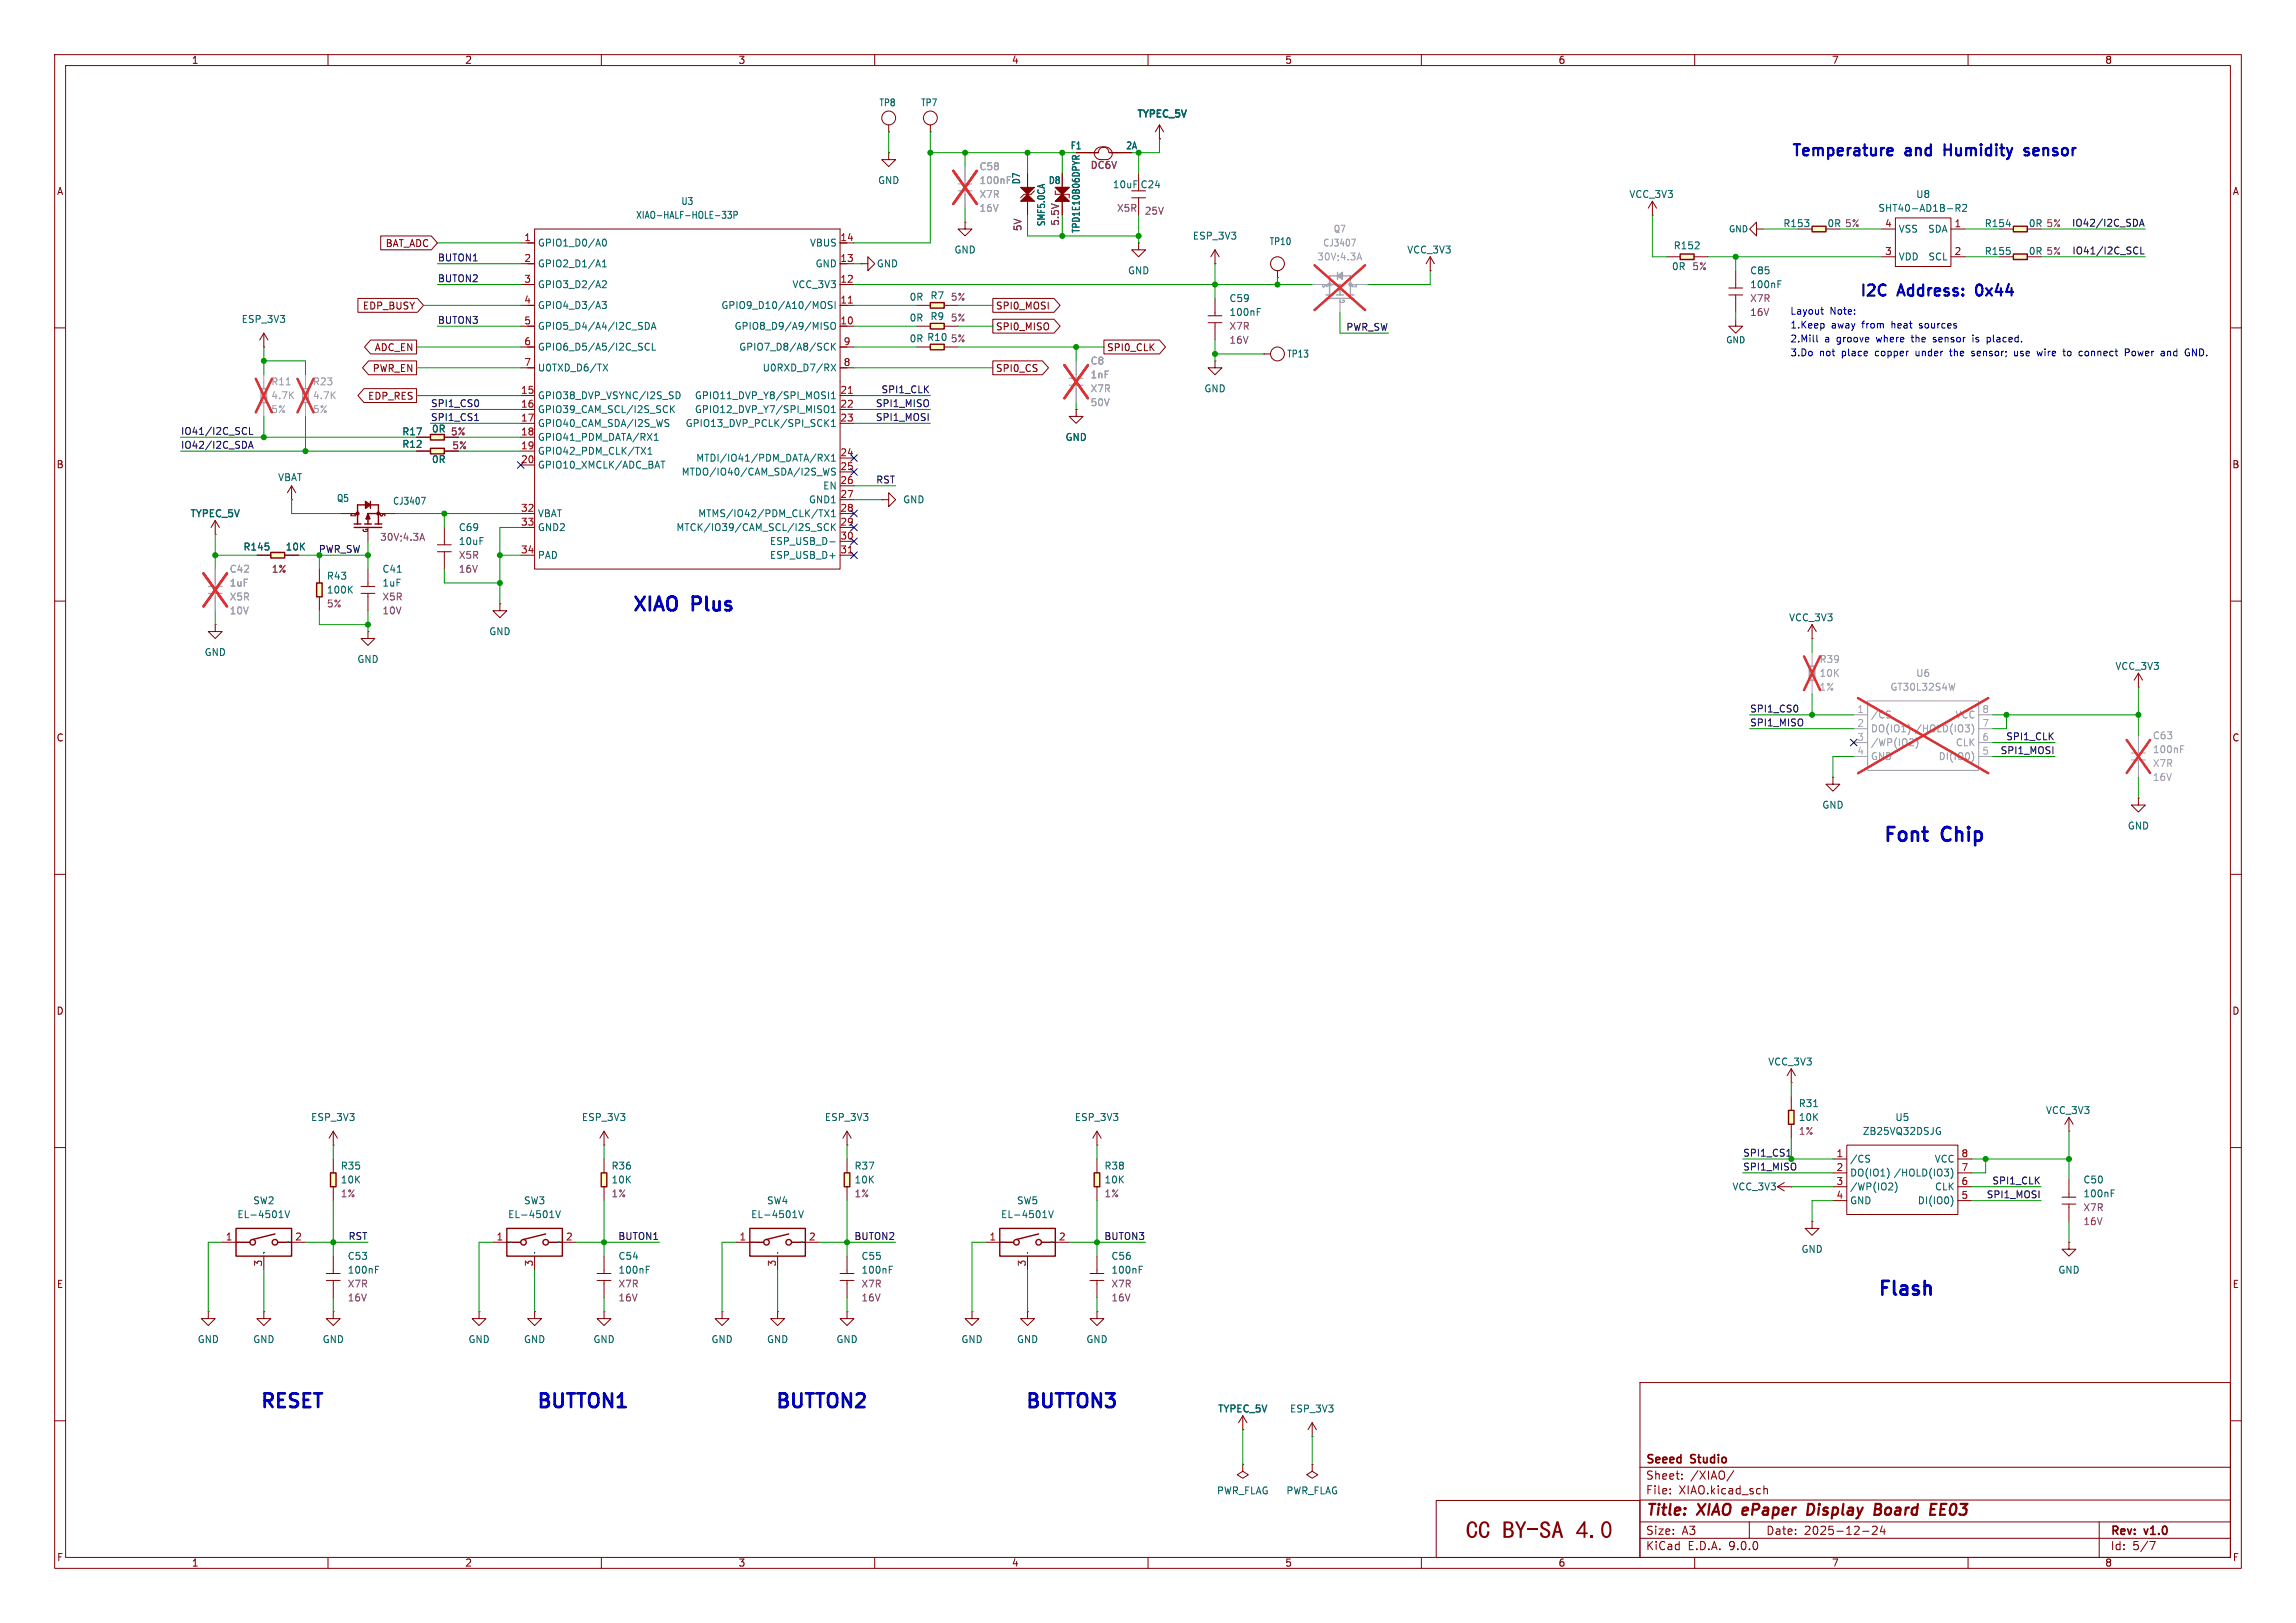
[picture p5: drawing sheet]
<svg xmlns="http://www.w3.org/2000/svg" width="420mm" height="297mm" viewBox="0 0 420 297" stroke-linecap="round" stroke-linejoin="round" font-family="sans-serif">
<defs><g id="words">
<text font-size="4.5" fill="#840000" x="268.1" y="282.4">CCBY-SA4.0</text>
<g font-size="3.5" fill="#0000c2">
<text x="115.6" y="112">XIAO</text>
<text x="126.8" y="112">Plus</text>
<text x="344.4" y="154.2">Font</text>
<text x="355.4" y="154.2">Chip</text>
<text x="343.4" y="237.2">Flash</text>
<text x="47.5" y="257.8">RESET</text>
<text x="98" y="257.8">BUTTON1</text>
<text x="141.7" y="257.8">BUTTON2</text>
<text x="187.5" y="257.8">BUTTON3</text>
</g>
<g font-size="2.8" fill="#0000c2">
<text x="327.7" y="28.7">Temperature</text>
<text x="348.7" y="28.7">and</text>
<text x="356.6" y="28.7">Humidity</text>
<text x="372.1" y="28.7">sensor</text>
<text x="340.1" y="54.4">I2C</text>
<text x="347.4" y="54.4">Address:</text>
<text x="362.4" y="54.4">0x44</text>
</g>
<g font-size="2.8" fill="#840000">
<text x="301" y="277.9">Title:</text>
<text x="310.6" y="277.9">XIAO</text>
<text x="319.6" y="277.9">ePaper</text>
<text x="332.2" y="277.9">Display</text>
<text x="345.3" y="277.9">Board</text>
<text x="356.3" y="277.9">EE03</text>
</g>
<g font-size="2.1" fill="#840000">
<text x="301" y="268.2">Seeed</text>
<text x="309.4" y="268.2">Studio</text>
<text x="301" y="273.7">File:</text>
<text x="301" y="271">Sheet:</text>
<text x="307.1" y="273.7">XIAO.kicad_sch</text>
<text x="309.2" y="271">/XIAO/</text>
<text x="301" y="281.1">Size:</text>
<text x="307.6" y="281.1">A3</text>
<text x="323" y="281.1">Date:</text>
<text x="330" y="281.1">2025-12-24</text>
<text x="386" y="281.3">Rev:</text>
<text x="392.4" y="281.3">v1.0</text>
<text x="301" y="283.9">KiCad</text>
<text x="308.7" y="283.9">E.D.A.</text>
<text x="316.3" y="283.9">9.0.0</text>
<text x="386" y="283.9">Id:</text>
<text x="390.1" y="283.9">5/7</text>
</g>
<g font-size="1.8" fill="#840000">
<text x="35" y="11.9">1</text>
<text x="85" y="11.9">2</text>
<text x="135" y="11.9">3</text>
<text x="185" y="11.9">4</text>
<text x="235" y="11.9">5</text>
<text x="285" y="11.9">6</text>
<text x="335" y="11.9">7</text>
<text x="385" y="11.9">8</text>
<text x="10.3" y="35.9">A</text>
<text x="408.3" y="35.9">A</text>
<text x="70.5" y="45.4">BAT_ADC</text>
<text x="66.3" y="56.8">EDP_BUSY</text>
<text x="182.1" y="56.8">SPI0_MOSI</text>
<text x="68.4" y="64.5">ADC_EN</text>
<text x="182.1" y="60.6">SPI0_MISO</text>
<text x="202.4" y="64.5">SPI0_CLK</text>
<text x="68.1" y="68.3">PWR_EN</text>
<text x="182.1" y="68.3">SPI0_CS</text>
<text x="67.2" y="73.3">EDP_RES</text>
<text x="10.3" y="85.9">B</text>
<text x="408.2" y="85.9">B</text>
<text x="10.3" y="135.9">C</text>
<text x="408.2" y="135.9">C</text>
<text x="10.3" y="185.9">D</text>
<text x="408.2" y="185.9">D</text>
<text x="10.3" y="235.9">E</text>
<text x="408.3" y="235.9">E</text>
<text x="10.3" y="285.9">F</text>
<text x="35" y="286.9">1</text>
<text x="85" y="286.9">2</text>
<text x="135" y="286.9">3</text>
<text x="185" y="286.9">4</text>
<text x="235" y="286.9">5</text>
<text x="285" y="286.9">6</text>
<text x="335" y="286.9">7</text>
<text x="385" y="286.9">8</text>
<text x="408.3" y="285.9">F</text>
</g>
<g font-size="1.8" fill="#006464">
<text x="160.8" y="19.7">TP8</text>
<text x="168.4" y="19.7">TP7</text>
<text x="207.8" y="21.8">TYPEC_5V</text>
<text x="195.8" y="27.5">F1</text>
<text x="205.9" y="27.5">2A</text>
<text x="160.5" y="33.9">GND</text>
<text x="186.8" y="33.8" transform="rotate(-90 186.8 33.8)">D7</text>
<text x="191.7" y="33.9">D8</text>
<text x="203.5" y="34.6">10uF C24</text>
<text x="116.3" y="40.2">XIAO-HALF-HOLE-33P</text>
<text x="124.5" y="37.7">U3</text>
<text x="191.4" y="41.5" transform="rotate(-90 191.4 41.5)">SMF5.0CA</text>
<text x="298" y="36.4">VCC_3V3</text>
<text x="326.1" y="41.8">R153</text>
<text x="343.5" y="39">SHT40-AD1B-R2</text>
<text x="350.4" y="36.4">U8</text>
<text x="363" y="41.8">R154</text>
<text x="98.3" y="45.3">GPIO1_D0/A0</text>
<text x="148.1" y="45.3">VBUS</text>
<text x="174.5" y="46.6">GND</text>
<text x="197.7" y="42.8" transform="rotate(-90 197.7 42.8)">TPD1E10B06DPYR</text>
<text x="218.1" y="44">ESP_3V3</text>
<text x="232.1" y="45.1">TP10</text>
<text x="257.3" y="46.6">VCC_3V3</text>
<text x="306.1" y="45.8">R152</text>
<text x="347.2" y="42.8">VSS</text>
<text x="347.2" y="47.9">VDD</text>
<text x="352.6" y="42.8">SDA</text>
<text x="352.7" y="47.9">SCL</text>
<text x="363" y="46.8">R155</text>
<text x="98.3" y="49.1">GPIO2_D1/A1</text>
<text x="98.3" y="52.9">GPIO3_D2/A2</text>
<text x="144.9" y="52.9">VCC_3V3</text>
<text x="149.1" y="49.1">GND</text>
<text x="160.3" y="49.1">GND</text>
<text x="206.2" y="50.4">GND</text>
<text x="305.7" y="49.6">0R</text>
<text x="320" y="52.9">100nF</text>
<text x="320" y="50.4">C85</text>
<text x="44.1" y="59.3">ESP_3V3</text>
<text x="98.3" y="56.7">GPIO4_D3/A3</text>
<text x="131.9" y="56.7">GPIO9_D10/A10/MOSI</text>
<text x="166.3" y="59">0R</text>
<text x="166.3" y="55.2">0R</text>
<text x="170.1" y="58.8">R9</text>
<text x="170.1" y="55">R7</text>
<text x="224.8" y="58">100nF</text>
<text x="224.8" y="55.5">C59</text>
<text x="98.3" y="60.6">GPIO5_D4/A4/I2C_SDA</text>
<text x="98.3" y="64.4">GPIO6_D5/A5/I2C_SCL</text>
<text x="134.3" y="60.6">GPIO8_D9/A9/MISO</text>
<text x="135.1" y="64.4">GPIO7_D8/A8/SCK</text>
<text x="166.3" y="62.8">0R R10</text>
<text x="235.3" y="65.6">TP13</text>
<text x="98.3" y="68.2">U0TXD_D6/TX</text>
<text x="139.4" y="68.2">U0RXD_D7/RX</text>
<text x="220.2" y="72">GND</text>
<text x="98.3" y="73.3">GPIO38_DVP_VSYNC/I2S_SD</text>
<text x="98.3" y="75.8">GPIO39_CAM_SCL/I2S_SCK</text>
<text x="127" y="73.3">GPIO11_DVP_Y8/SPI_MOSI1</text>
<text x="127" y="75.8">GPIO12_DVP_Y7/SPI_MISO1</text>
<text x="73.5" y="79.9">R17</text>
<text x="73.5" y="82.1">R12</text>
<text x="78.9" y="79.3">0R</text>
<text x="98.3" y="78.3">GPIO40_CAM_SDA/I2S_WS</text>
<text x="98.3" y="80.9">GPIO41_PDM_DATA/RX1</text>
<text x="98.3" y="83.4">GPIO42_PDM_CLK/TX1</text>
<text x="125.3" y="78.3">GPIO13_DVP_PCLK/SPI_SCK1</text>
<text x="194.8" y="80.9">GND</text>
<text x="50.8" y="88.2">VBAT</text>
<text x="78.9" y="84.9">0R</text>
<text x="98.3" y="86">GPIO10_XMCLK/ADC_BAT</text>
<text x="124.6" y="87.2">MTDO/IO40/CAM_SDA/I2S_WS</text>
<text x="127.3" y="84.7">MTDI/IO41/PDM_DATA/RX1</text>
<text x="150.5" y="89.8">EN</text>
<text x="34.6" y="95">TYPEC_5V</text>
<text x="61.5" y="92">Q5</text>
<text x="71.8" y="92.6">CJ3407</text>
<text x="98.3" y="94.8">VBAT</text>
<text x="127.6" y="94.8">MTMS/IO42/PDM_CLK/TX1</text>
<text x="147.9" y="92.3">GND1</text>
<text x="165.1" y="92.3">GND</text>
<text x="44.4" y="100.9">R145</text>
<text x="52.2" y="100.9">10K</text>
<text x="83.8" y="97.4">C69</text>
<text x="83.8" y="99.9">10uF</text>
<text x="98.3" y="97.4">GND2</text>
<text x="123.6" y="97.4">MTCK/IO39/CAM_SCL/I2S_SCK</text>
<text x="140.7" y="99.9">ESP_USB_D-</text>
<text x="59.7" y="106.3">R43</text>
<text x="69.9" y="107.5">1uF</text>
<text x="69.9" y="105">C41</text>
<text x="98.3" y="102.5">PAD</text>
<text x="140.7" y="102.5">ESP_USB_D+</text>
<text x="59.7" y="108.8">100K</text>
<text x="327.2" y="113.9">VCC_3V3</text>
<text x="89.4" y="116.4">GND</text>
<text x="37.3" y="120.2">GND</text>
<text x="65.3" y="121.5">GND</text>
<text x="386.9" y="122.8">VCC_3V3</text>
<text x="333.2" y="148.2">GND</text>
<text x="389.1" y="152">GND</text>
<text x="323.4" y="195.2">VCC_3V3</text>
<text x="328.9" y="202.8">R31</text>
<text x="56.8" y="205.3">ESP_3V3</text>
<text x="106.3" y="205.3">ESP_3V3</text>
<text x="150.8" y="205.3">ESP_3V3</text>
<text x="196.5" y="205.3">ESP_3V3</text>
<text x="328.9" y="205.3">10K</text>
<text x="340.7" y="207.9">ZB25VQ32DSJG</text>
<text x="346.6" y="205.3">U5</text>
<text x="374.2" y="204.1">VCC_3V3</text>
<text x="62.2" y="214.2">R35</text>
<text x="111.8" y="214.2">R36</text>
<text x="156.2" y="214.2">R37</text>
<text x="201.9" y="214.2">R38</text>
<text x="338.3" y="213">/CS</text>
<text x="338.3" y="215.5">DO(IO1)</text>
<text x="346.3" y="215.5">/HOLD(IO3)</text>
<text x="353.8" y="213">VCC</text>
<text x="46.2" y="220.6">SW2</text>
<text x="62.2" y="216.8">10K</text>
<text x="95.8" y="220.6">SW3</text>
<text x="111.8" y="216.8">10K</text>
<text x="140.2" y="220.6">SW4</text>
<text x="156.2" y="216.8">10K</text>
<text x="185.9" y="220.6">SW5</text>
<text x="201.9" y="216.8">10K</text>
<text x="316.8" y="218">VCC_3V3</text>
<text x="338.3" y="218">/WP(IO2)</text>
<text x="338.3" y="220.6">GND</text>
<text x="350.7" y="220.6">DI(IO0)</text>
<text x="353.9" y="218">CLK</text>
<text x="381" y="219.3">100nF</text>
<text x="381" y="216.8">C50</text>
<text x="43.3" y="223.1">EL-4501V</text>
<text x="92.9" y="223.1">EL-4501V</text>
<text x="137.3" y="223.1">EL-4501V</text>
<text x="183" y="223.1">EL-4501V</text>
<text x="63.5" y="233.3">100nF</text>
<text x="63.5" y="230.7">C53</text>
<text x="113" y="233.3">100nF</text>
<text x="113" y="230.7">C54</text>
<text x="157.5" y="233.3">100nF</text>
<text x="157.5" y="230.7">C55</text>
<text x="203.2" y="233.3">100nF</text>
<text x="203.2" y="230.7">C56</text>
<text x="329.4" y="229.5">GND</text>
<text x="376.4" y="233.3">GND</text>
<text x="36.1" y="246">GND</text>
<text x="46.2" y="246">GND</text>
<text x="58.9" y="246">GND</text>
<text x="85.6" y="246">GND</text>
<text x="95.8" y="246">GND</text>
<text x="108.5" y="246">GND</text>
<text x="130" y="246">GND</text>
<text x="140.2" y="246">GND</text>
<text x="152.9" y="246">GND</text>
<text x="175.8" y="246">GND</text>
<text x="185.9" y="246">GND</text>
<text x="198.6" y="246">GND</text>
<text x="222.6" y="258.8">TYPEC_5V</text>
<text x="235.9" y="258.7">ESP_3V3</text>
<text x="222.5" y="273.7">PWR_FLAG</text>
<text x="235.2" y="273.7">PWR_FLAG</text>
</g>
<g font-size="1.8" fill="#989898">
<text x="179.1" y="33.9">100nF</text>
<text x="179.1" y="31.3">C58</text>
<text x="242" y="45.3">CJ3407</text>
<text x="243.9" y="42.8">Q7</text>
<text x="49.5" y="70.7">R11</text>
<text x="57.2" y="70.7">R23</text>
<text x="199.4" y="66.9">C8</text>
<text x="199.4" y="69.4">1nF</text>
<text x="49.5" y="73.3">4.7K</text>
<text x="57.2" y="73.3">4.7K</text>
<text x="41.9" y="107.5">1uF</text>
<text x="41.9" y="105">C42</text>
<text x="332.7" y="121.5">R39</text>
<text x="332.7" y="124.1">10K</text>
<text x="350.4" y="124.1">U6</text>
<text x="342.1" y="131.7">/CS</text>
<text x="345.7" y="126.6">GT30L32S4W</text>
<text x="357.6" y="131.7">VCC</text>
<text x="342.1" y="134.2">DO(IO1)</text>
<text x="342.1" y="136.8">/WP(IO2)</text>
<text x="350.1" y="134.2">/HOLD(IO3)</text>
<text x="357.7" y="136.8">CLK</text>
<text x="393.7" y="135.5">C63</text>
<text x="342.1" y="139.3">GND</text>
<text x="354.5" y="139.3">DI(IO0)</text>
<text x="393.7" y="138">100nF</text>
</g>
<g font-size="1.8" fill="#840084">
<text x="199.4" y="31.1">DC6V</text>
<text x="193.9" y="41.4" transform="rotate(-90 193.9 41.4)">5.5V</text>
<text x="204.2" y="39">X5R</text>
<text x="209.3" y="39.5">25V</text>
<text x="334.2" y="41.8">0R 5%</text>
<text x="371" y="41.8">0R 5%</text>
<text x="187" y="42.4" transform="rotate(-90 187 42.4)">5V</text>
<text x="371" y="46.8">0R 5%</text>
<text x="309.5" y="49.6">5%</text>
<text x="173.8" y="59">5%</text>
<text x="173.8" y="55.2">5%</text>
<text x="320" y="55.5">X7R</text>
<text x="320" y="58">16V</text>
<text x="173.8" y="62.8">5%</text>
<text x="224.8" y="60.6">X7R</text>
<text x="224.8" y="63.1">16V</text>
<text x="82.4" y="79.9">5%</text>
<text x="82.6" y="82.4">5%</text>
<text x="69.4" y="99.2">30V;4.3A</text>
<text x="49.6" y="105">1%</text>
<text x="83.8" y="102.5">X5R</text>
<text x="83.8" y="105">16V</text>
<text x="59.7" y="111.4">5%</text>
<text x="69.9" y="110.1">X5R</text>
<text x="69.9" y="112.6">10V</text>
<text x="328.9" y="207.9">1%</text>
<text x="62.2" y="219.3">1%</text>
<text x="111.8" y="219.3">1%</text>
<text x="156.2" y="219.3">1%</text>
<text x="201.9" y="219.3">1%</text>
<text x="381" y="221.8">X7R</text>
<text x="381" y="224.4">16V</text>
<text x="63.5" y="235.8">X7R</text>
<text x="63.5" y="238.4">16V</text>
<text x="113" y="235.8">X7R</text>
<text x="113" y="238.4">16V</text>
<text x="157.5" y="235.8">X7R</text>
<text x="157.5" y="238.4">16V</text>
<text x="203.2" y="235.8">X7R</text>
<text x="203.2" y="238.4">16V</text>
</g>
<g font-size="1.8" fill="#a1a1a1">
<text x="179.1" y="36.4">X7R</text>
<text x="179.1" y="39">16V</text>
<text x="240.9" y="47.9">30V;4.3A</text>
<text x="199.4" y="72">X7R</text>
<text x="49.5" y="75.8">5%</text>
<text x="57.2" y="75.8">5%</text>
<text x="199.4" y="74.5">50V</text>
<text x="41.9" y="110.1">X5R</text>
<text x="41.9" y="112.6">10V</text>
<text x="332.7" y="126.6">1%</text>
<text x="393.7" y="140.6">X7R</text>
<text x="393.7" y="143.1">16V</text>
</g>
<g font-size="1.8" fill="#a90000">
<text x="344.7" y="41.7">4</text>
<text x="357.4" y="41.7">1</text>
<text x="95.8" y="44.2">1</text>
<text x="153.6" y="44.2">14</text>
<text x="344.7" y="46.7">3</text>
<text x="357.4" y="46.7">2</text>
<text x="95.8" y="48">2</text>
<text x="95.8" y="51.8">3</text>
<text x="153.6" y="48">13</text>
<text x="153.6" y="51.8">12</text>
<text x="95.8" y="55.6">4</text>
<text x="95.8" y="59.4">5</text>
<text x="153.6" y="55.6">11</text>
<text x="153.6" y="59.4">10</text>
<text x="95.8" y="63.2">6</text>
<text x="154.2" y="63.2">9</text>
<text x="95.8" y="67.1">7</text>
<text x="154.2" y="67.1">8</text>
<text x="95.2" y="72.1">15</text>
<text x="95.2" y="74.7">16</text>
<text x="95.2" y="77.2">17</text>
<text x="153.6" y="72.1">21</text>
<text x="153.6" y="74.7">22</text>
<text x="153.6" y="77.2">23</text>
<text x="95.2" y="79.8">18</text>
<text x="95.2" y="82.3">19</text>
<text x="153.6" y="83.6">24</text>
<text x="95.2" y="84.8">20</text>
<text x="153.6" y="86.1">25</text>
<text x="153.6" y="88.6">26</text>
<text x="95.2" y="93.7">32</text>
<text x="153.6" y="91.2">27</text>
<text x="153.6" y="93.7">28</text>
<text x="95.2" y="96.3">33</text>
<text x="95.2" y="101.3">34</text>
<text x="153.6" y="96.3">29</text>
<text x="153.6" y="98.8">30</text>
<text x="153.6" y="101.3">31</text>
<text x="335.8" y="211.8">1</text>
<text x="335.8" y="214.4">2</text>
<text x="358.7" y="211.8">8</text>
<text x="358.7" y="214.4">7</text>
<text x="335.8" y="216.9">3</text>
<text x="335.8" y="219.5">4</text>
<text x="358.7" y="216.9">6</text>
<text x="358.7" y="219.5">5</text>
<text x="41.2" y="227.1">1</text>
<text x="53.9" y="227.1">2</text>
<text x="90.7" y="227.1">1</text>
<text x="103.4" y="227.1">2</text>
<text x="135.2" y="227.1">1</text>
<text x="147.9" y="227.1">2</text>
<text x="180.9" y="227.1">1</text>
<text x="193.6" y="227.1">2</text>
<text x="48" y="231.8" transform="rotate(-90 48 231.8)">3</text>
<text x="97.5" y="231.8" transform="rotate(-90 97.5 231.8)">3</text>
<text x="142" y="231.8" transform="rotate(-90 142 231.8)">3</text>
<text x="187.7" y="231.8" transform="rotate(-90 187.7 231.8)">3</text>
</g>
<g font-size="1.8" fill="#0f0f0f">
<text x="378.9" y="41.6">IO42/I2C_SDA</text>
<text x="80" y="47.9">BUTON1</text>
<text x="379" y="46.6">IO41/I2C_SCL</text>
<text x="80" y="51.7">BUTON2</text>
<text x="80" y="59.3">BUTON3</text>
<text x="246.2" y="60.6">PWR_SW</text>
<text x="78.7" y="74.6">SPI1_CS0</text>
<text x="78.7" y="77.1">SPI1_CS1</text>
<text x="160.1" y="77.1">SPI1_MOSI</text>
<text x="160.1" y="74.6">SPI1_MISO</text>
<text x="161.1" y="72">SPI1_CLK</text>
<text x="33" y="79.7">IO41/I2C_SCL</text>
<text x="33" y="82.2">IO42/I2C_SDA</text>
<text x="160.2" y="88.6">RST</text>
<text x="320" y="130.5">SPI1_CS0</text>
<text x="320" y="133">SPI1_MISO</text>
<text x="366.9" y="135.5">SPI1_CLK</text>
<text x="365.9" y="138.1">SPI1_MOSI</text>
<text x="318.8" y="211.7">SPI1_CS1</text>
<text x="318.8" y="214.3">SPI1_MISO</text>
<text x="363.3" y="219.4">SPI1_MOSI</text>
<text x="364.3" y="216.8">SPI1_CLK</text>
<text x="63.7" y="227">RST</text>
<text x="113" y="227">BUTON1</text>
<text x="156.2" y="227">BUTON2</text>
<text x="201.9" y="227">BUTON3</text>
</g>
<g font-size="1.8" fill="#0000c2">
<text x="327.4" y="57.7">Layout</text>
<text x="334.7" y="57.7">Note:</text>
<text x="327.4" y="60.2">1.Keep</text>
<text x="327.4" y="62.7">2.Mill</text>
<text x="327.4" y="65.3">3.Do</text>
<text x="332.8" y="65.3">not</text>
<text x="333.8" y="62.7">a</text>
<text x="335" y="60.2">away</text>
<text x="336.1" y="62.7">groove</text>
<text x="337" y="65.3">place</text>
<text x="340.8" y="60.2">from</text>
<text x="343.3" y="65.3">copper</text>
<text x="343.6" y="62.7">where</text>
<text x="346.3" y="60.2">heat</text>
<text x="350.2" y="62.7">the</text>
<text x="350.9" y="65.3">under</text>
<text x="351.6" y="60.2">sources</text>
<text x="354.3" y="62.7">sensor</text>
<text x="357.4" y="65.3">the</text>
<text x="361.5" y="65.3">sensor;</text>
<text x="361.7" y="62.7">is</text>
<text x="364.5" y="62.7">placed.</text>
<text x="369.5" y="65.3">use</text>
<text x="374" y="65.3">wire</text>
<text x="378.9" y="65.3">to</text>
<text x="382" y="65.3">connect</text>
<text x="390.6" y="65.3">Power</text>
<text x="397.4" y="65.3">and</text>
<text x="402" y="65.3">GND.</text>
</g>
<text font-size="1.8" fill="#009600" x="58.2" y="101.3">PWR_SW</text>
<g font-size="1.8" fill="#aaa">
<text x="339.7" y="130.6">1</text>
<text x="362.5" y="130.6">8</text>
<text x="339.7" y="133.1">2</text>
<text x="339.7" y="135.6">3</text>
<text x="362.5" y="133.1">7</text>
<text x="362.5" y="135.6">6</text>
<text x="339.7" y="138.2">4</text>
<text x="362.5" y="138.2">5</text>
</g>
<g font-size="1.6" fill="#006464">
<text x="316.2" y="42.7">GND</text>
<text x="315.6" y="63">GND</text>
</g>
<g font-size="1.1" fill="#a1a1a1">
<text x="243" y="52.8" transform="rotate(-90 243 52.8)">S</text>
<text x="248.4" y="52.8" transform="rotate(-90 248.4 52.8)">D</text>
<text x="246.2" y="55.7" transform="rotate(-90 246.2 55.7)">G</text>
</g>
<g font-size="1.1" fill="#840000">
<text x="65.3" y="94.7" transform="rotate(-90 65.3 94.7)">D</text>
<text x="70.7" y="94.7" transform="rotate(-90 70.7 94.7)">S</text>
<text x="67.5" y="97.6" transform="rotate(-90 67.5 97.6)">G</text>
</g>
</g></defs>
<g fill="none" stroke="#840000" stroke-width=".18">
<path d="M10 10h400v277h-400zM12 12h396v273h-396zM60 10v2M110 10v2M160 10v2M210 10v2M260 10v2M310 10v2M360 10v2M10 60h2M408 60h2M10 110h2"/>
<path d="M67.3 115.6v1.2h1.3l-1.3 1.3-1.3-1.3h1.3M67.3 115.6h.1M408 110h2M10 160h2M408 160h2M10 210h2M335.3 212.1h2.5M335.3 214.6h2.5M335.3 217.2h2.5M335.3 219.7h2.5M337.8 209.6h20.3v12.6h-20.3zM358.1 212.1h2.6"/>
<path d="M358.1 214.6h2.6M358.1 217.2h2.6M358.1 219.7h2.6M408 210h2M109.2 233h2.6M109.2 234.3h2.6M110.5 229.9v3.1M110.5 234.3v3.2M300 253h108v32h-108zM10 260h2M300 278.5h108M300 274.5h108"/>
<path d="M300 268.5h108M305.5 273.2v.2M305.5 272.5v.1M307.7 270.5v.2M307.7 269.8v.1M317.2 269.1l-1.3 1.9M320 278.5v3M322.7 271.9v1.5M322.7 272.5l.2-.1 .3 .1 .1 .9M343.3 279.4v.5l-.9 .9h1M344.3 279.2l-.4 1.1h1M344.7 279.8v1"/>
<path d="M384 278.5v6.5M408 260h2M60 285v2M110 285v2M160 285v2M210 285v2M260 285v2M300 281.5h108M310 285v2M340.7 280.2h1.2M360 285v2M393.2 282.1h1l-.6 1.5"/>
</g>
<path d="M318.9 276l-.2 .9 .3 .3M319.7 276.3l-.9 .2M331.6 275.3l-.8-.1-.2 2h.4l.6-.3M343 276.2h.7M343.1 275.2h.7a.49 .49 0 0 1 .3 .5 .49 .49 0 0 1-.4 .5M343.7 276.2l.2 .1a.58 .58 0 0 1-.3 .9h-.7M355 276.2h.7M356.1 275.2h-1l-.2 2h.9" fill="none" stroke="#840000" stroke-width=".4"/>
<g fill="none" stroke="#006464" stroke-width=".18">
<path d="M341.5 211.4l.5 .1M341.8 212.1l.2 .2-.2 .4M345.4 217.7h.8M345.5 214.3v.8M346.2 216.6v.4M346.7 216.4a1.47 1.47 0 0 1 0 1.8M354.6 206.3l.3 .1M354.7 207h.3v.5l-.4 .1M355.7 213.9h.7l-.4 .5M356.2 214.4l.2 .3v.3l-.2 .2M356.9 213.8a1.46 1.46 0 0 1 0 1.9M356.9 218.9a1.49 1.49 0 0 1 0 1.8"/>
<path d="M118.2 232.3h.4M118.2 231.7h.6"/>
</g>
<path d="M38.1 107.3h2.5M38.1 108.6h2.5M39.4 104.1v3.2M39.4 108.6v3.2" fill="none" stroke="#a1a1a1" stroke-width=".18"/>
<path d="M37.2 104.9l4.3 6.1M41.5 104.9l-4.3 6.1" fill="none" stroke="#e12e31" stroke-width=".46"/>
<path d="M49.5 101.1h2.6v1h-2.6z" fill="#ffffc2"/>
<path d="M49.5 101.1h2.6v1h-2.6z" fill="none" stroke="#840000" stroke-width=".25"/>
<g fill="none" stroke="#840000" stroke-width=".18">
<path d="M207 36.2h2.5M208.3 31.8v2.5M208.3 36.2v3.2M48.3 63.5h.1M48.3 61l-.8 1.2M48.3 61l.7 1.2M48.3 61v2.5M39.4 97.8h.1M39.4 95.3l-.8 1.2M39.4 95.3l.7 1.2M39.4 95.3v2.5M47 101.6h2.5"/>
<path d="M52.1 101.6h2.5M331.5 116.8h.1M331.5 114.3l-.8 1.3M331.5 114.3l.7 1.3M331.5 114.3v2.5M391.2 125.7h.1M391.2 123.2l-.8 1.3M391.2 123.2l.7 1.3M391.2 123.2v2.5"/>
</g>
<path d="M331 121.9h1v2.6h-1z" fill="#f0f0f0"/>
<path d="M331 121.9h1v2.6h-1z" fill="none" stroke="#a1a1a1" stroke-width=".25"/>
<path d="M331.5 119.4v2.5M331.5 124.5v2.5" fill="none" stroke="#a1a1a1" stroke-width=".18"/>
<path d="M330 120.1l2.9 6.2M332.9 120.1l-2.9 6.2" fill="none" stroke="#e12e31" stroke-width=".46"/>
<g fill="none" stroke="#840000" stroke-width=".18">
<path d="M188 31.8v2.5M188 36.8v2.6M189.2 34.9l-.6 .7h-1.3l-.6 .6M193 34.9v.7h2.6v.6M193 34.3h2.6l-2.6 2.5h2.6zM194.3 31.8v2.5M194.3 36.8v2.6M196.8 27.9h2.6M200.9 27.9a.96 .96 0 0 1 1-1 .96 .96 0 0 1 .9 1M201.7 26.9a1.23 1.23 0 0 1 1.6 .6 1.23 1.23 0 0 1-.6 1.6l-.3 .1M201.8 26.9a1.19 1.19 0 0 0-1.6 .8 1.19 1.19 0 0 0 1 1.5h.1M204.5 27.9h2.5"/>
<path d="M212.1 25.4h.1M212.1 22.9l-.8 1.2M212.1 22.9l.8 1.2M212.1 22.9v2.5M302.3 39.4h.1M302.3 36.8l-.8 1.3M302.3 36.8l.7 1.3M302.3 36.8v2.6M316.2 52.7h2.6M316.2 54h2.6M317.5 58.4v1.3h1.3l-1.3 1.3-1.3-1.3h1.3M317.5 49.5v3.2"/>
<path d="M317.5 54v3.2M321.3 41.9v-1.3l-1.3 1.3 1.3 1.3v-1.3h1.3M53.3 91.4h.1M53.3 88.9l-.7 1.3M53.3 88.9l.8 1.3M53.3 88.9v2.5M80 99.7h2.5M81.3 96.5v3.2M161.3 91.4h1.3v-1.2l1.2 1.2-1.2 1.3v-1.3M161.3 91.4h.1M80 101h2.5M81.3 101v3.1"/>
</g>
<path d="M196.2 29.1v-.4l.2-.2 .4 .1v.5M197.4 28.5l-.6 .4M325.2 52h.5M325.2 51.4h.6" fill="none" stroke="#006464" stroke-width=".18"/>
<g fill="#840000" stroke="#840000" stroke-width=".18">
<path d="M186.7 34.3h2.5l-1.2 1.3z"/>
<path d="M186.7 36.8l1.3-1.2 1.2 1.2z"/>
<path d="M193 36.8l1.3-1.2 1.3 1.2z"/>
<path d="M193 34.3h2.6l-1.3 1.3z"/>
</g>
<path d="M199.4 27.9h1.5M202.9 27.9h1.6" fill="none" stroke="#840000" stroke-width=".25"/>
<path d="M57.9 106.7h1v2.5h-1z" fill="#ffffc2"/>
<g fill="none" stroke="#840000" stroke-width=".25">
<path d="M64.8 96.5h5M64.8 95.9h1.2M65.4 95.9v-3.5h3.8v3.5M66.7 95.9h1.2M66.9 91.8l.9 .6-.9 .6zM66.9 92.1l.4 .3M67 94.9h.6M67 92.1l.3 .3M67.3 94.3v1.6M67.3 94.3l.3 .6M67.3 94.3l-.3 .6M67.3 94l-.3 .9"/>
<path d="M67.3 94l.3 .9M67.3 94h1.9M67.3 92.4l-.4 .3M67.3 92.4l-.3 .3M67.4 94.5l-.4 .4M67.8 91.8v1.2M68.6 95.9h1.2M57.9 106.7h1v2.5h-1z"/>
<circle cx="69.2" cy="94" r=".25"/>
</g>
<path d="M62.2 94h2.6M67.3 94v.3M67.3 96.5v2.6M69.2 94h3.2M58.4 104.1v2.6M58.4 109.2v2.6M66 107.3h2.6M66 108.6h2.6M67.3 104.1v3.2M67.3 108.6v3.2" fill="none" stroke="#840000" stroke-width=".18"/>
<path d="M77.1 91h.7l-.5 1.3M63.9 107.8l.6 .7M64.5 107.3l-.8 .7M72.7 104.7h.7" fill="none" stroke="#006464" stroke-width=".18"/>
<path d="M76.9 98.5h.6M77.2 97.6l.5 1.3" fill="none" stroke="#840084" stroke-width=".18"/>
<path d="M47.8 71.1h1v2.6h-1z" fill="#f0f0f0"/>
<path d="M47.8 71.1h1v2.6h-1z" fill="none" stroke="#a1a1a1" stroke-width=".25"/>
<path d="M48.3 68.6v2.5M48.3 73.7v2.5" fill="none" stroke="#a1a1a1" stroke-width=".18"/>
<path d="M52.4 70.4h.7" fill="none" stroke="#989898" stroke-width=".18"/>
<path d="M46.8 69.3l2.9 6.2M49.7 69.3l-2.9 6.2" fill="none" stroke="#e12e31" stroke-width=".46"/>
<path d="M157.5 48.3h1.2v-1.3l1.3 1.3-1.3 1.2v-1.2M157.5 48.3h.1" fill="none" stroke="#840000" stroke-width=".18"/>
<path d="M307.3 46.5h2.6v1h-2.6z" fill="#ffffc2"/>
<path d="M307.3 46.5h2.6v1h-2.6z" fill="none" stroke="#840000" stroke-width=".25"/>
<path d="M346.7 39.9h10.2v8.9h-10.2zM304.8 47h2.5M309.9 47h2.5M344.2 47h2.5M344.2 41.9h2.5M356.9 47h2.5M356.9 41.9h2.5" fill="none" stroke="#840000" stroke-width=".18"/>
<path d="M357.8 38.1l.6-.1 .1-.2v-.3l-.7-.1v1.3M358.1 38.1l.4 .6M359 37.5l.5-.1 .2 .4-.7 .9h.7" fill="none" stroke="#006464" stroke-width=".18"/>
<path d="M78.7 79.5h2.6v1h-2.6z" fill="#ffffc2"/>
<path d="M78.7 79.5h2.6v1h-2.6z" fill="none" stroke="#840000" stroke-width=".25"/>
<path d="M76.2 80h2.5M81.3 80h2.5" fill="none" stroke="#840000" stroke-width=".18"/>
<path d="M78.7 82h2.6v1.1h-2.6z" fill="#ffffc2"/>
<path d="M78.7 82h2.6v1.1h-2.6z" fill="none" stroke="#840000" stroke-width=".25"/>
<path d="M76.2 82.6h2.5M81.3 82.6h2.5" fill="none" stroke="#840000" stroke-width=".18"/>
<path d="M368.3 46.5h2.5v1h-2.5z" fill="#ffffc2"/>
<path d="M368.3 46.5h2.5v1h-2.5z" fill="none" stroke="#840000" stroke-width=".25"/>
<path d="M176.5 40.6v1.3h1.3l-1.3 1.3-1.2-1.3h1.2M176.5 40.6h.1M365.8 47h2.5" fill="none" stroke="#840000" stroke-width=".18"/>
<path d="M368.3 41.4h2.5v1h-2.5z" fill="#ffffc2"/>
<path d="M368.3 41.4h2.5v1h-2.5z" fill="none" stroke="#840000" stroke-width=".25"/>
<path d="M365.8 41.9h2.5M91.4 110.5v1.3h1.3l-1.3 1.2-1.2-1.2h1.2M91.4 110.5h.1M331.5 223.5v1.3h1.2l-1.2 1.3-1.3-1.3h1.3M331.5 223.5h.1M378.5 227.3v1.3h1.2l-1.2 1.3-1.3-1.3h1.3M378.5 227.3h.1" fill="none" stroke="#840000" stroke-width=".18"/>
<path d="M367 41.1h.8" fill="none" stroke="#006464" stroke-width=".18"/>
<path d="M175.3 33.7h2.5M175.3 34.9h2.5M176.5 30.5v3.2M176.5 34.9v3.2" fill="none" stroke="#a1a1a1" stroke-width=".18"/>
<path d="M184.3 32.9h.4M184.3 32.3h.6" fill="none" stroke="#989898" stroke-width=".18"/>
<path d="M174.4 31.3l4.3 6M178.7 31.3l-4.3 6" fill="none" stroke="#e12e31" stroke-width=".46"/>
<path d="M170.2 59.2h2.5v1h-2.5z" fill="#ffffc2"/>
<path d="M170.2 59.2h2.5v1h-2.5z" fill="none" stroke="#840000" stroke-width=".25"/>
<g fill="none" stroke="#840000" stroke-width=".18">
<path d="M167.6 59.7h2.6M172.7 59.7h2.6M208.3 44.5v1.2h1.2l-1.2 1.3-1.3-1.3h1.3M208.3 44.5h.1M196.8 74.9v1.3h1.3l-1.3 1.3-1.2-1.3h1.2M196.8 74.9h.1M39.4 114.3v1.3h1.2l-1.2 1.2-1.3-1.2h1.3M39.4 114.3h.1M325.1 217.2l1.3 .7M325.1 217.2h2.6M326.4 216.4l-1.3 .8M327.7 217.2h.1"/>
<path d="M377.2 219.1h2.5M378.5 215.9v3.2M59.7 233h2.5M59.7 234.3h2.5M61 229.9v3.1M61 234.3v3.2M377.2 220.3h2.5M378.5 220.3v3.2M38.1 240v1.3h1.3l-1.3 1.3-1.3-1.3h1.3M38.1 240h.1M48.3 240v1.3h1.2l-1.2 1.3-1.3-1.3h1.3M48.3 240h.1"/>
<path d="M61 240v1.3h1.2l-1.2 1.3-1.3-1.3h1.3M61 240h.1M87.6 240v1.3h1.3l-1.3 1.3-1.2-1.3h1.2M87.6 240h.1M97.8 240v1.3h1.3l-1.3 1.3-1.3-1.3h1.3M97.8 240h.1M110.5 240v1.3h1.3l-1.3 1.3-1.3-1.3h1.3M110.5 240h.1M227.3 259.1l-.7 1.2M227.3 259.1l.8 1.2M227.3 259.1v2.5M227.3 261.6h.1"/>
<path d="M240 262.9h.1M240 260.3l-.7 1.3M240 260.3l.8 1.3M240 260.3v2.6"/>
</g>
<path d="M386.2 218.4h.4M386.2 217.7h.6M68.7 232.3h.4M68.7 231.7h.6" fill="none" stroke="#006464" stroke-width=".18"/>
<path d="M195.6 70.5h2.5M195.6 69.2h2.5M196.8 66v3.2M196.8 70.5v3.2" fill="none" stroke="#a1a1a1" stroke-width=".18"/>
<path d="M194.7 66.8l4.3 6.1M199 66.8l-4.3 6.1" fill="none" stroke="#e12e31" stroke-width=".46"/>
<path d="M170.2 63h2.5v1h-2.5z" fill="#ffffc2"/>
<path d="M170.2 63h2.5v1h-2.5z" fill="none" stroke="#840000" stroke-width=".25"/>
<path d="M167.6 63.5h2.6M172.7 63.5h2.6" fill="none" stroke="#840000" stroke-width=".18"/>
<path d="M170.2 55.4h2.5v1h-2.5z" fill="#ffffc2"/>
<path d="M170.2 55.4h2.5v1h-2.5z" fill="none" stroke="#840000" stroke-width=".25"/>
<path d="M167.6 55.9h2.6M172.7 55.9h2.6M227.3 268v1.2l1 .7-1 .6-1-.6 1-.7M227.3 268h.1" fill="none" stroke="#840000" stroke-width=".18"/>
<path d="M110 214.6h1v2.6h-1z" fill="#ffffc2"/>
<g fill="none" stroke="#840000" stroke-width=".25">
<path d="M110 214.6h1v2.6h-1zM43.2 224.8h10.1v5.1h-10.1zM43.2 227.3h2.5M50.3 225.8l-4.1 1M50.8 227.3h2.5M92.7 224.8h10.2v5.1h-10.2zM92.7 227.3h2.5M99.8 225.8l-4 1M100.3 227.3h2.6"/>
<circle cx="46.2" cy="227.3" r=".51"/>
<circle cx="50.3" cy="227.3" r=".51"/>
<circle cx="95.8" cy="227.3" r=".51"/>
<circle cx="99.8" cy="227.3" r=".51"/>
</g>
<g fill="none" stroke="#840000" stroke-width=".18">
<path d="M162.6 24.1h.1M162.6 22.9v1.2M170.2 24.1h.1M170.2 22.9v1.2M110.5 209.6h.1M110.5 207v2.6M110.5 212.1v2.5M110.5 217.2v2.5M110.5 207l-.8 1.3M110.5 207l.8 1.3M40.6 227.3h2.6M48.3 229.9v2.5"/>
<path d="M53.3 227.3h2.6M90.2 227.3h2.5M97.8 229.9v2.5M102.9 227.3h2.5M240 268v1.2l1 .7-1 .6-1-.6 1-.7M240 268h.1"/>
<circle cx="162.6" cy="21.6" r="1.27"/>
<circle cx="170.2" cy="21.6" r="1.27"/>
</g>
<path d="M43.8 227.3h.1M48.2 229.2h.1M52.1 221.6l.5 1.2 .4-1.2M52.7 227.3h.1M93.3 227.3h.1M97.8 229.2h.1M101.7 221.6l.4 1.2 .4-1.2M102.2 227.3h.1" fill="none" stroke="#006464" stroke-width=".18"/>
<path d="M60.5 214.6h1v2.6h-1z" fill="#ffffc2"/>
<g fill="none" stroke="#840000" stroke-width=".25">
<path d="M60.5 214.6h1v2.6h-1zM182.9 224.8h10.1v5.1h-10.1zM182.9 227.3h2.5M190 225.8l-4.1 1M190.5 227.3h2.5"/>
<circle cx="185.9" cy="227.3" r=".51"/>
<circle cx="190" cy="227.3" r=".51"/>
</g>
<g fill="none" stroke="#840000" stroke-width=".18">
<path d="M162.6 27.9v1.3h1.2l-1.2 1.3-1.3-1.3h1.3M162.6 27.9h.1M95.2 44.5h2.6M95.2 48.3h2.6M95.2 52.1h2.6M95.2 55.9h2.6M95.2 59.7h2.6M97.8 41.9h55.9v62.2h-55.9zM153.7 44.5h2.5M153.7 48.3h2.5M153.7 52.1h2.5M153.7 55.9h2.5"/>
<path d="M153.7 59.7h2.5M95.2 63.5h2.6M95.2 67.3h2.6M95.2 72.4h2.6M95.2 74.9h2.6M95.2 77.5h2.6M153.7 63.5h2.5M153.7 67.3h2.5M153.7 72.4h2.5M153.7 74.9h2.5M153.7 77.5h2.5M95.2 80h2.6"/>
<path d="M95.2 82.6h2.6M95.2 85.1h2.6M95.2 94h2.6M95.2 96.5h2.6M153.7 94h2.5M153.7 96.5h2.5M153.7 83.8h2.5M153.7 86.4h2.5M153.7 88.9h2.5M153.7 91.4h2.5M153.7 99.1h2.5M95.2 101.6h2.6"/>
<path d="M153.7 101.6h2.5M61 209.6h.1M61 207v2.6M61 212.1v2.5M61 217.2v2.5M61 207l-.8 1.3M61 207l.7 1.3M180.3 227.3h2.6M188 229.9v2.5M193 227.3h2.6M262.7 274.6h37.3v10.4h-37.3z"/>
</g>
<g fill="none" stroke="#006464" stroke-width=".18">
<path d="M132.1 38.7h.7l-.4 .5 .3 .1 .1 .4-.2 .2h-.3M133.1 38.7h.7l-.4 .5 .3 .1v.5l-.1 .1-.5-.1M134.3 39.3h.5l.1-.2-.1-.4h-.5v1.2M110.1 55.2h.8l-.4 .5 .4 .1v.5l-.2 .2-.6-.2M110.2 51.5l.5-.1 .2 .3-.8 .9h.8M110.2 48.8h.7M110.2 47.9l.4-.3v1.2M110.4 43.8h.1a.68 .68 0 0 1 .4 .6 .68 .68 0 0 1-.4 .6 .84 .84 0 0 1-.1-1.2zM118.1 59a.64 .64 0 0 1 .7 .6 .64 .64 0 0 1-.7 .7M119.3 59.9h.6M150.5 55.2a.43 .43 0 0 1 .5 .4v.4a.43 .43 0 0 1-.5 .5M151 59l.5 .1"/>
<path d="M151 59.6l.4 .1 .1 .3-.3 .3h-.3M152 59.2l.3-.2a.43 .43 0 0 1 .5 .4v.4a.42 .42 0 0 1-.4 .5 .42 .42 0 0 1-.4-.5zM152.2 55.3l-.5-.1-.2 .1v.4l.6 .2 .1 .3-.2 .3-.5-.1M152.8 55.2v1.3M110.3 66.6l.9 1.3M111.2 66.6l-.9 1.3M118.8 62.9a.6 .6 0 0 0-.9 .5 .6 .6 0 0 0 .6 .7l.3-.1M119.1 60.3l.5-1.3 .4 1.3M119.3 62.8v1.3h.6M119.7 79.7l.3-.4v1.3M121.7 77.3l.5 .2 .1 .3-.2 .2h-.5M122.3 76.8h-.4l-.2 .1"/>
<path d="M122.6 74.2v1.3M122.8 74.8l.6 .7M123.4 74.2l-.8 .8M123.7 71.7a.64 .64 0 0 1 .7 .6 .64 .64 0 0 1-.7 .7zM151 62.9l.3-.1 .2 .1M151.1 74.2a.43 .43 0 0 1 .5 .5v.4a.43 .43 0 0 1-.5 .4M151.1 77.3l.5 .7M151.5 64l-.2 .1-.3-.1M151.5 71.7v1.3M151.6 76.8l-.7 .7M152 66.6l.9 1.3M152.1 62.8v1.3"/>
<path d="M152.1 73h.7M152.1 78h.7M152.1 72.1l.4-.4v1.3M152.1 74.6l.4-.4v1.3M152.1 77.1l.4-.3v1.2M152.1 75.5h.7M152.3 63.4l.5 .7M152.8 62.8l-.7 .7M152.9 66.6l-.9 1.3M117.3 81.9l.8 1.2M118.1 81.9l-.8 1.2M118.5 83.1h.8"/>
<path d="M118.5 82.2l.4-.3v1.2M119.7 80.6h.7M120.9 84.4h.7M121.3 84.4v1.3M149.8 93.3h.7M150 83.8l.4 .6M150.1 95.8l.2 .1M150.2 83.1l.2 .3-.1 .3-.1 .1M150.2 96.6l.1 .1-.1 .3M150.2 93.3v1.3M150.6 85.7l.3 1.2 .2-.9 .3 .9 .3-1.2M150.8 83.1l.9 1.3"/>
<path d="M150.8 93.3l.9 1.3M151.5 96a.6 .6 0 0 0-.8 .4 .6 .6 0 0 0 .6 .7l.2-.1M151.7 83.1l-.9 1.3M151.7 93.3l-.9 1.3M151.8 99.2h1M152.1 95.8v1.3M152.1 84.4h.7M152.1 83.5l.4-.4v1.3M152.1 93.7l.4-.4v1.3M152.1 94.6h.7M152.3 96.4l.5 .7M152.8 95.8l-.7 .8"/>
<path d="M152.8 85.7h-.5l-.1 .1v.4l.5 .2 .1 .3-.2 .2h-.5M151.8 101.7h1M183.5 227.3h.1M187.9 229.2h.1M191.8 221.6l.5 1.2 .4-1.2M192.4 227.3h.1"/>
</g>
<path d="M155.2 55.5h.7M155.2 72h.7M155.2 101.2h.7" fill="none" stroke="#a90000" stroke-width=".18"/>
<path d="M55.4 71.1h1v2.6h-1z" fill="#f0f0f0"/>
<path d="M55.4 71.1h1v2.6h-1z" fill="none" stroke="#a1a1a1" stroke-width=".25"/>
<path d="M55.9 68.6v2.5M55.9 73.7v2.5" fill="none" stroke="#a1a1a1" stroke-width=".18"/>
<path d="M54.4 69.3l3 6.2M57.4 69.3l-3 6.2" fill="none" stroke="#e12e31" stroke-width=".46"/>
<g fill="none" stroke="#840000" stroke-width=".18">
<path d="M134.6 227.3h2.6M142.2 229.9v2.5M147.3 227.3h2.6M153.7 233h2.5M153.7 234.3h2.5M154.9 229.9v3.1M154.9 234.3v3.2M199.4 233h2.5M199.4 234.3h2.5M200.7 229.9v3.1M200.7 234.3v3.2M132.1 240v1.3h1.2l-1.2 1.3-1.3-1.3h1.3"/>
<path d="M132.1 240h.1M142.2 240v1.3h1.3l-1.3 1.3-1.2-1.3h1.2M142.2 240h.1M154.9 240v1.3h1.3l-1.3 1.3-1.2-1.3h1.2M154.9 240h.1M177.8 240v1.3h1.3l-1.3 1.3-1.3-1.3h1.3M177.8 240h.1M188 240v1.3h1.2l-1.2 1.3-1.3-1.3h1.3M188 240h.1M200.7 240v1.3h1.2l-1.2 1.3-1.3-1.3h1.3M200.7 240h.1"/>
</g>
<path d="M137.8 227.3h.1M142.2 229.2h.1M146.1 221.6l.4 1.2 .5-1.2M146.7 227.3h.1M162.7 232.3h.4M162.7 231.7h.6M208.4 232.3h.4M208.4 231.7h.6" fill="none" stroke="#006464" stroke-width=".18"/>
<g fill="none" stroke="#840000" stroke-width=".25">
<path d="M137.2 224.8h10.1v5.1h-10.1zM137.2 227.3h2.5M144.3 225.8l-4.1 1M144.8 227.3h2.5"/>
<circle cx="140.2" cy="227.3" r=".51"/>
<circle cx="144.3" cy="227.3" r=".51"/>
</g>
<path d="M154.4 214.6h1v2.6h-1z" fill="#ffffc2"/>
<path d="M154.4 214.6h1v2.6h-1z" fill="none" stroke="#840000" stroke-width=".25"/>
<path d="M154.9 209.6h.1M154.9 207v2.6M154.9 212.1v2.5M154.9 217.2v2.5M154.9 207l-.7 1.3M154.9 207l.8 1.3" fill="none" stroke="#840000" stroke-width=".18"/>
<path d="M200.2 214.6h1v2.6h-1z" fill="#ffffc2"/>
<path d="M200.2 214.6h1v2.6h-1z" fill="none" stroke="#840000" stroke-width=".25"/>
<g fill="none" stroke="#840000" stroke-width=".18">
<path d="M221 57.8h2.5M221 59.1h2.5M222.2 48.3h.1M222.2 45.7v2.6M222.2 54.6v3.2M222.2 59.1v3.1M222.2 45.7l-.7 1.3M222.2 45.7l.8 1.3M233.7 50.8h.1M233.7 49.5v1.3M261.6 49.5h.1M261.6 47l-.7 1.3"/>
<path d="M261.6 47l.8 1.3M261.6 47v2.5M222.2 66v1.3h1.3l-1.3 1.3-1.2-1.3h1.2M222.2 66h.1M231.1 64.8h.1M231.1 64.8h1.3M327.7 198.1h.1M327.7 195.6l-.8 1.3M327.7 195.6l.7 1.3M327.7 195.6v2.5M200.7 209.6h.1M200.7 207v2.6"/>
<path d="M200.7 212.1v2.5M200.7 217.2v2.5M200.7 207l-.8 1.3M200.7 207l.7 1.3"/>
<circle cx="233.7" cy="48.3" r="1.27"/>
<circle cx="233.7" cy="64.8" r="1.27"/>
</g>
<path d="M230 57.1h.4M230 56.5h.6" fill="none" stroke="#006464" stroke-width=".18"/>
<g fill="none" stroke="#a1a1a1" stroke-width=".25">
<path d="M242.6 54.6h5M242.6 54h1.2M243.2 54v-3.5h3.8v3.5M243.2 52.1h1.9M244.5 54h1.2M244.7 50.5l.9-.7v1.3zM244.7 49.8v1.3M244.8 53h.6M245 52.6l.4 .4M245.1 52.4v1.6M245.1 52.4l-.3 .6M245.1 52.4l.3 .6"/>
<path d="M245.1 52.1l.3 .9M245.1 52.1l-.3 .9M245.1 50.5l.5 .3M245.1 50.5l.3 .3M245.4 50.2l-.3 .3M245.6 50.2l-.5 .3M246.4 54h1.2"/>
<circle cx="243.2" cy="52.1" r=".25"/>
<circle cx="247" cy="52.1" r=".25"/>
</g>
<path d="M240 52.1h2.6M245.1 52.1v.3M245.1 54.6v2.6M247 52.1h3.2M248.3 47.2h.6M248.6 46.3l.5 1.3" fill="none" stroke="#a1a1a1" stroke-width=".18"/>
<path d="M247.2 43.8h.7l-.4 1.2" fill="none" stroke="#989898" stroke-width=".18"/>
<path d="M240.5 48.5l9.2 8.2M249.7 48.5l-9.2 8.2" fill="none" stroke="#e12e31" stroke-width=".46"/>
<path d="M327.2 203.2h1v2.5h-1z" fill="#ffffc2"/>
<path d="M327.2 203.2h1v2.5h-1z" fill="none" stroke="#840000" stroke-width=".25"/>
<path d="M391.2 146.1v1.2h1.2l-1.2 1.3-1.3-1.3h1.3M391.2 146.1h.1M327.7 200.7v2.5M327.7 205.7v2.6" fill="none" stroke="#840000" stroke-width=".18"/>
<path d="M331.8 202.5h.7" fill="none" stroke="#006464" stroke-width=".18"/>
<g fill="none" stroke="#a1a1a1" stroke-width=".18">
<path d="M339.1 130.8h2.5M339.1 133.4h2.5M339.1 135.9h2.5M339.1 138.4h2.5M341.6 128.3h20.3v12.7h-20.3zM361.9 130.8h2.6M361.9 133.4h2.6M361.9 135.9h2.6M361.9 138.4h2.6M389.9 137.8h2.5M389.9 139.1h2.5M391.2 134.6v3.2"/>
<path d="M391.2 139.1v3.1"/>
</g>
<g fill="none" stroke="#989898" stroke-width=".18">
<path d="M345.3 130.1l.5 .1M345.6 130.8l.2 .2-.2 .4M349.3 136.5h.7M349.3 133v.9M350 135.3v.4M350.5 135.1a1.47 1.47 0 0 1 0 1.9M357.6 125l-.3 1.3M359.5 132.7h.8l-.5 .4M360 133.1l.3 .3v.3l-.3 .2M360.7 132.5a1.46 1.46 0 0 1 0 1.9M360.7 137.6a1.49 1.49 0 0 1 0 1.8M398.9 136.5h.6"/>
<path d="M398.9 137.1h.4"/>
</g>
<path d="M339.9 127.7l23.8 13.8M363.7 127.7l-23.8 13.8M389 135.4l4.3 6.1M393.3 135.4l-4.3 6.1" fill="none" stroke="#e12e31" stroke-width=".46"/>
<path d="M331.5 41.4h2.5v1h-2.5z" fill="#ffffc2"/>
<path d="M331.5 41.4h2.5v1h-2.5z" fill="none" stroke="#840000" stroke-width=".25"/>
<g fill="none" stroke="#840000" stroke-width=".18">
<path d="M188 31.8v2.5M188 36.8v2.6M194.3 31.8v2.5M194.3 36.8v2.6M196.8 27.9h2.6M204.5 27.9h2.5M212.1 25.4h.1M65.5 54.6h10.9l1.1 1.3-1.1 1.3h-10.9zM69.6 43.2h9.3l1.1 1.3-1.1 1.2h-9.3zM181.6 54.6h11.2l1.1 1.3-1.1 1.3h-11.2zM181.6 58.4h11.2l1.1 1.3-1.1 1.3h-11.2zM328.9 41.9h2.6"/>
<path d="M66.6 71.1h9.6v2.6h-9.6l-1.1-1.3zM67.4 66h8.8v2.6h-8.8l-1.1-1.3zM67.8 62.2h8.4v2.6h-8.4l-1.1-1.3zM181.6 66h9.1l1.1 1.3-1.1 1.3h-9.1zM196.8 74.9h.1M201.9 62.2h10.2l1.1 1.3-1.1 1.3h-10.2zM76.2 80h2.5M76.2 82.6h2.5M81.3 80h2.5M81.3 82.6h2.5M47 101.6h2.5M52.1 101.6h2.5"/>
<path d="M335.3 142.2v1.3h1.2l-1.2 1.3-1.3-1.3h1.3M335.3 142.2h.1M378.5 207h.1M378.5 204.5l-.8 1.2M378.5 204.5l.7 1.2M378.5 204.5v2.5"/>
</g>
<path d="M391.4 41.4l.4-1.3 .4 1.3M391.5 41h.6M391.6 45.2v1.3h.6M45.6 78.2v1.3h.6M86.8 77h.7M45.5 82l.4-1.2 .4 1.2M45.6 81.7h.6M326.9 211.6h.7" fill="none" stroke="#0f0f0f" stroke-width=".18"/>
<g fill="none" stroke="#009600" stroke-width=".18">
<path d="M162.6 24.1v3.8M170.2 27.9h26.6M170.2 24.1v20.4h-14M176.5 27.9v2.6M176.5 38.1v2.5M188 27.9v3.9M188 39.4v3.8h20.3M194.3 27.9v3.9M194.3 39.4v3.8M208.3 39.4v5.1M212.1 25.4v2.5h-3.8v3.9M302.3 39.4v7.6h2.5"/>
<path d="M77.5 55.9h17.7M80 52.1h15.2M80 59.7h15.2M80 48.3h15.2M80 44.5h15.2M156.2 52.1h83.8M156.2 55.9h11.4M156.2 59.7h11.4M156.2 48.3h1.3M175.3 55.9h6.3M175.3 59.7h6.3M222.2 48.3v6.3"/>
<path d="M233.7 50.8v1.3M245.1 57.2v3.8h8.9M261.6 49.5v2.6h-11.4M312.4 47h31.8M317.5 47v2.5M317.5 57.2v1.2M322.6 41.9h6.3M336.5 41.9h7.7M359.4 47h6.4M359.4 41.9h6.4M373.4 47h19M373.4 41.9h19"/>
<path d="M48.3 66h7.6v2.6M48.3 63.5v5.1M48.3 76.2v3.8M55.9 76.2v6.4M76.2 63.5h19M76.2 72.4h19M76.2 67.3h19M78.7 74.9h16.5M78.7 77.5h16.5M156.2 63.5h11.4M156.2 72.4h14M156.2 74.9h14"/>
<path d="M156.2 67.3h25.4M156.2 77.5h14M175.3 63.5h26.6M196.8 63.5v2.5M196.8 73.7v1.2M222.2 62.2v3.8M222.2 64.8h8.9M33 80h43.2M33 82.6h43.2M39.4 97.8v6.3M53.3 91.4v2.6h8.9M67.3 99.1v5"/>
<path d="M72.4 94h22.8M81.3 94v2.5M83.8 80h11.4M83.8 82.6h11.4M95.2 96.5h-3.8v14M156.2 91.4h5.1M156.2 88.9h7.6M39.4 111.8v2.5M39.4 101.6h7.6M54.6 101.6h12.7M58.4 101.6v2.5M58.4 111.8v2.5h8.9"/>
<path d="M67.3 111.8v3.8M81.3 104.1v2.6h10.1M91.4 101.6h3.8M331.5 116.8v2.6M320 133.4h19.1M320 130.8h19.1M331.5 127v3.8M339.1 138.4h-3.8v3.8M364.5 138.4h11.4M364.5 135.9h11.4M364.5 130.8h26.7M367 130.8v2.6h-2.5"/>
<path d="M391.2 125.7v8.9M391.2 142.2v3.9M327.7 198.1v2.6M61 209.6v2.5M61 219.7v10.2M110.5 209.6v2.5M110.5 219.7v10.2M154.9 209.6v2.5M154.9 219.7v10.2M200.7 209.6v2.5M200.7 219.7v10.2M318.8 212.1h16.5"/>
<path d="M318.8 214.6h16.5M327.7 208.3v3.8M327.7 217.2h7.6M335.3 219.7h-3.8v3.8M360.7 212.1h17.8M360.7 219.7h12.7M360.7 217.2h12.7M363.2 212.1v2.5h-2.5M378.5 207v8.9M40.6 227.3h-2.5v12.7M48.3 232.4v7.6M55.9 227.3h11.4"/>
<path d="M61 237.5v2.5M90.2 227.3h-2.6v12.7M97.8 232.4v7.6M105.4 227.3h15.2M110.5 237.5v2.5M134.6 227.3h-2.5v12.7M142.2 232.4v7.6M149.9 227.3h13.9M154.9 237.5v2.5M180.3 227.3h-2.5v12.7M188 232.4v7.6M195.6 227.3h13.9"/>
<path d="M200.7 237.5v2.5M378.5 223.5v3.8M227.3 261.6v6.4M240 262.9v5.1"/>
</g>
<g fill="none" stroke="#000084" stroke-width=".18">
<path d="M94.6 84.5l1.3 1.2M95.9 84.5l-1.3 1.2M155.6 95.9l1.2 1.2M155.6 83.2l1.2 1.2M155.6 98.5l1.2 1.2M155.6 85.8l1.2 1.2M155.6 93.4l1.2 1.2M156.8 95.9l-1.2 1.2M156.8 83.2l-1.2 1.2M156.8 98.5l-1.2 1.2M156.8 85.8l-1.2 1.2M156.8 93.4l-1.2 1.2"/>
<path d="M155.6 101l1.2 1.2M156.8 101l-1.2 1.2M338.5 135.3l1.2 1.2M339.7 135.3l-1.2 1.2"/>
</g>
<g fill="none" stroke="#0000c2" stroke-width=".18">
<path d="M333.1 56.7h.5M333.3 57.3l.3 .2M333.6 59.3l.1 .1-.1 .6M332.3 61.3v1.1l.2 .2M353.6 62.5l.2 .1M353.8 61.7l-.2 .2 .2 .3M356.6 64.3h.5M356.8 63.8v1.3M360.6 65.1h.4M360.9 61.3v.1M360.9 61.7v.9M361 64.3l-.4 .2 .1 .1 .3 .1"/>
<path d="M363.5 61.8l.4-.1 .1 .2M364 62.5l-.1 .1-.4-.1M368.5 64.3l.1 .8h.3l.2-.1M373.6 64.3l-.3 .8-.2-.6-.2 .6M377.3 64.3h.5M377.7 65.1h.1M378.4 64.3l-.2 .2v.4l.2 .2M381.5 64.4v.6M388.8 64.5h.6l.1-.2-.1-.3-.6-.2v1.3M390.2 64.3l-.2 .2v.4l.2 .2M396.5 64.3v.8M396.9 64.3l-.4 .1"/>
<path d="M401 65.1v-1.3l.8 1.3"/>
</g>
<path d="M345.5 27.1l.6 .1 .1 .4-1 .2M346.1 28.3l-.6 .1M355.7 26.4v2M355.7 27.4h1.2M371.1 27.2l-.5-.1-.3 .3 .1 .3 .7 .2 .1 .1-.1 .3-.2 .1-.6-.1M361.6 52.4l-.1 .4 .1 .9" fill="none" stroke="#0000c2" stroke-width=".41"/>
<path d="M176.5 30.5v2.5M176.5 35.6v2.5M196.8 66v2.6M196.8 71.1v2.6M39.4 104.1v2.6M39.4 109.2v2.6" fill="none" stroke="#a1a1a1" stroke-width=".18"/>
<path d="M174.4 31.3l4.3 6M178.7 31.3l-4.3 6M194.7 66.8l4.3 6.1M199 66.8l-4.3 6.1M37.2 104.9l4.3 6.1M41.5 104.9l-4.3 6.1" fill="none" stroke="#e12e31" stroke-width=".46"/>
<path d="M196.2 29.1v-.4l.2-.2 .4 .1v.5M197.4 28.5l-.6 .4" fill="none" stroke="#006464" stroke-width=".18"/>
<path d="M184.3 32.9h.4M184.3 32.3h.6" fill="none" stroke="#989898" stroke-width=".18"/>
<g fill="#009600" stroke="#009600" stroke-width=".18">
<circle cx="55.9" cy="82.6" r=".46"/>
<circle cx="48.3" cy="80" r=".46"/>
<circle cx="110.5" cy="227.3" r=".46"/>
<circle cx="91.4" cy="101.6" r=".46"/>
<circle cx="91.4" cy="106.7" r=".46"/>
<circle cx="81.3" cy="94" r=".46"/>
<circle cx="39.4" cy="101.6" r=".46"/>
<circle cx="67.3" cy="101.6" r=".46"/>
<circle cx="61" cy="227.3" r=".46"/>
<circle cx="67.3" cy="114.3" r=".46"/>
<circle cx="188" cy="27.9" r=".46"/>
<circle cx="194.3" cy="27.9" r=".46"/>
<circle cx="170.2" cy="27.9" r=".46"/>
<circle cx="176.5" cy="27.9" r=".46"/>
<circle cx="208.3" cy="27.9" r=".46"/>
<circle cx="48.3" cy="66" r=".46"/>
<circle cx="154.9" cy="227.3" r=".46"/>
<circle cx="200.7" cy="227.3" r=".46"/>
<circle cx="196.8" cy="63.5" r=".46"/>
<circle cx="208.3" cy="43.2" r=".46"/>
<circle cx="194.3" cy="43.2" r=".46"/>
<circle cx="222.2" cy="52.1" r=".46"/>
<circle cx="222.2" cy="64.8" r=".46"/>
<circle cx="233.7" cy="52.1" r=".46"/>
<circle cx="367" cy="130.8" r=".46"/>
<circle cx="391.2" cy="130.8" r=".46"/>
<circle cx="363.2" cy="212.1" r=".46"/>
<circle cx="327.7" cy="212.1" r=".46"/>
<circle cx="331.5" cy="130.8" r=".46"/>
<circle cx="317.5" cy="47" r=".46"/>
<circle cx="378.5" cy="212.1" r=".46"/>
</g>
<use href="#words"/>
</svg>
